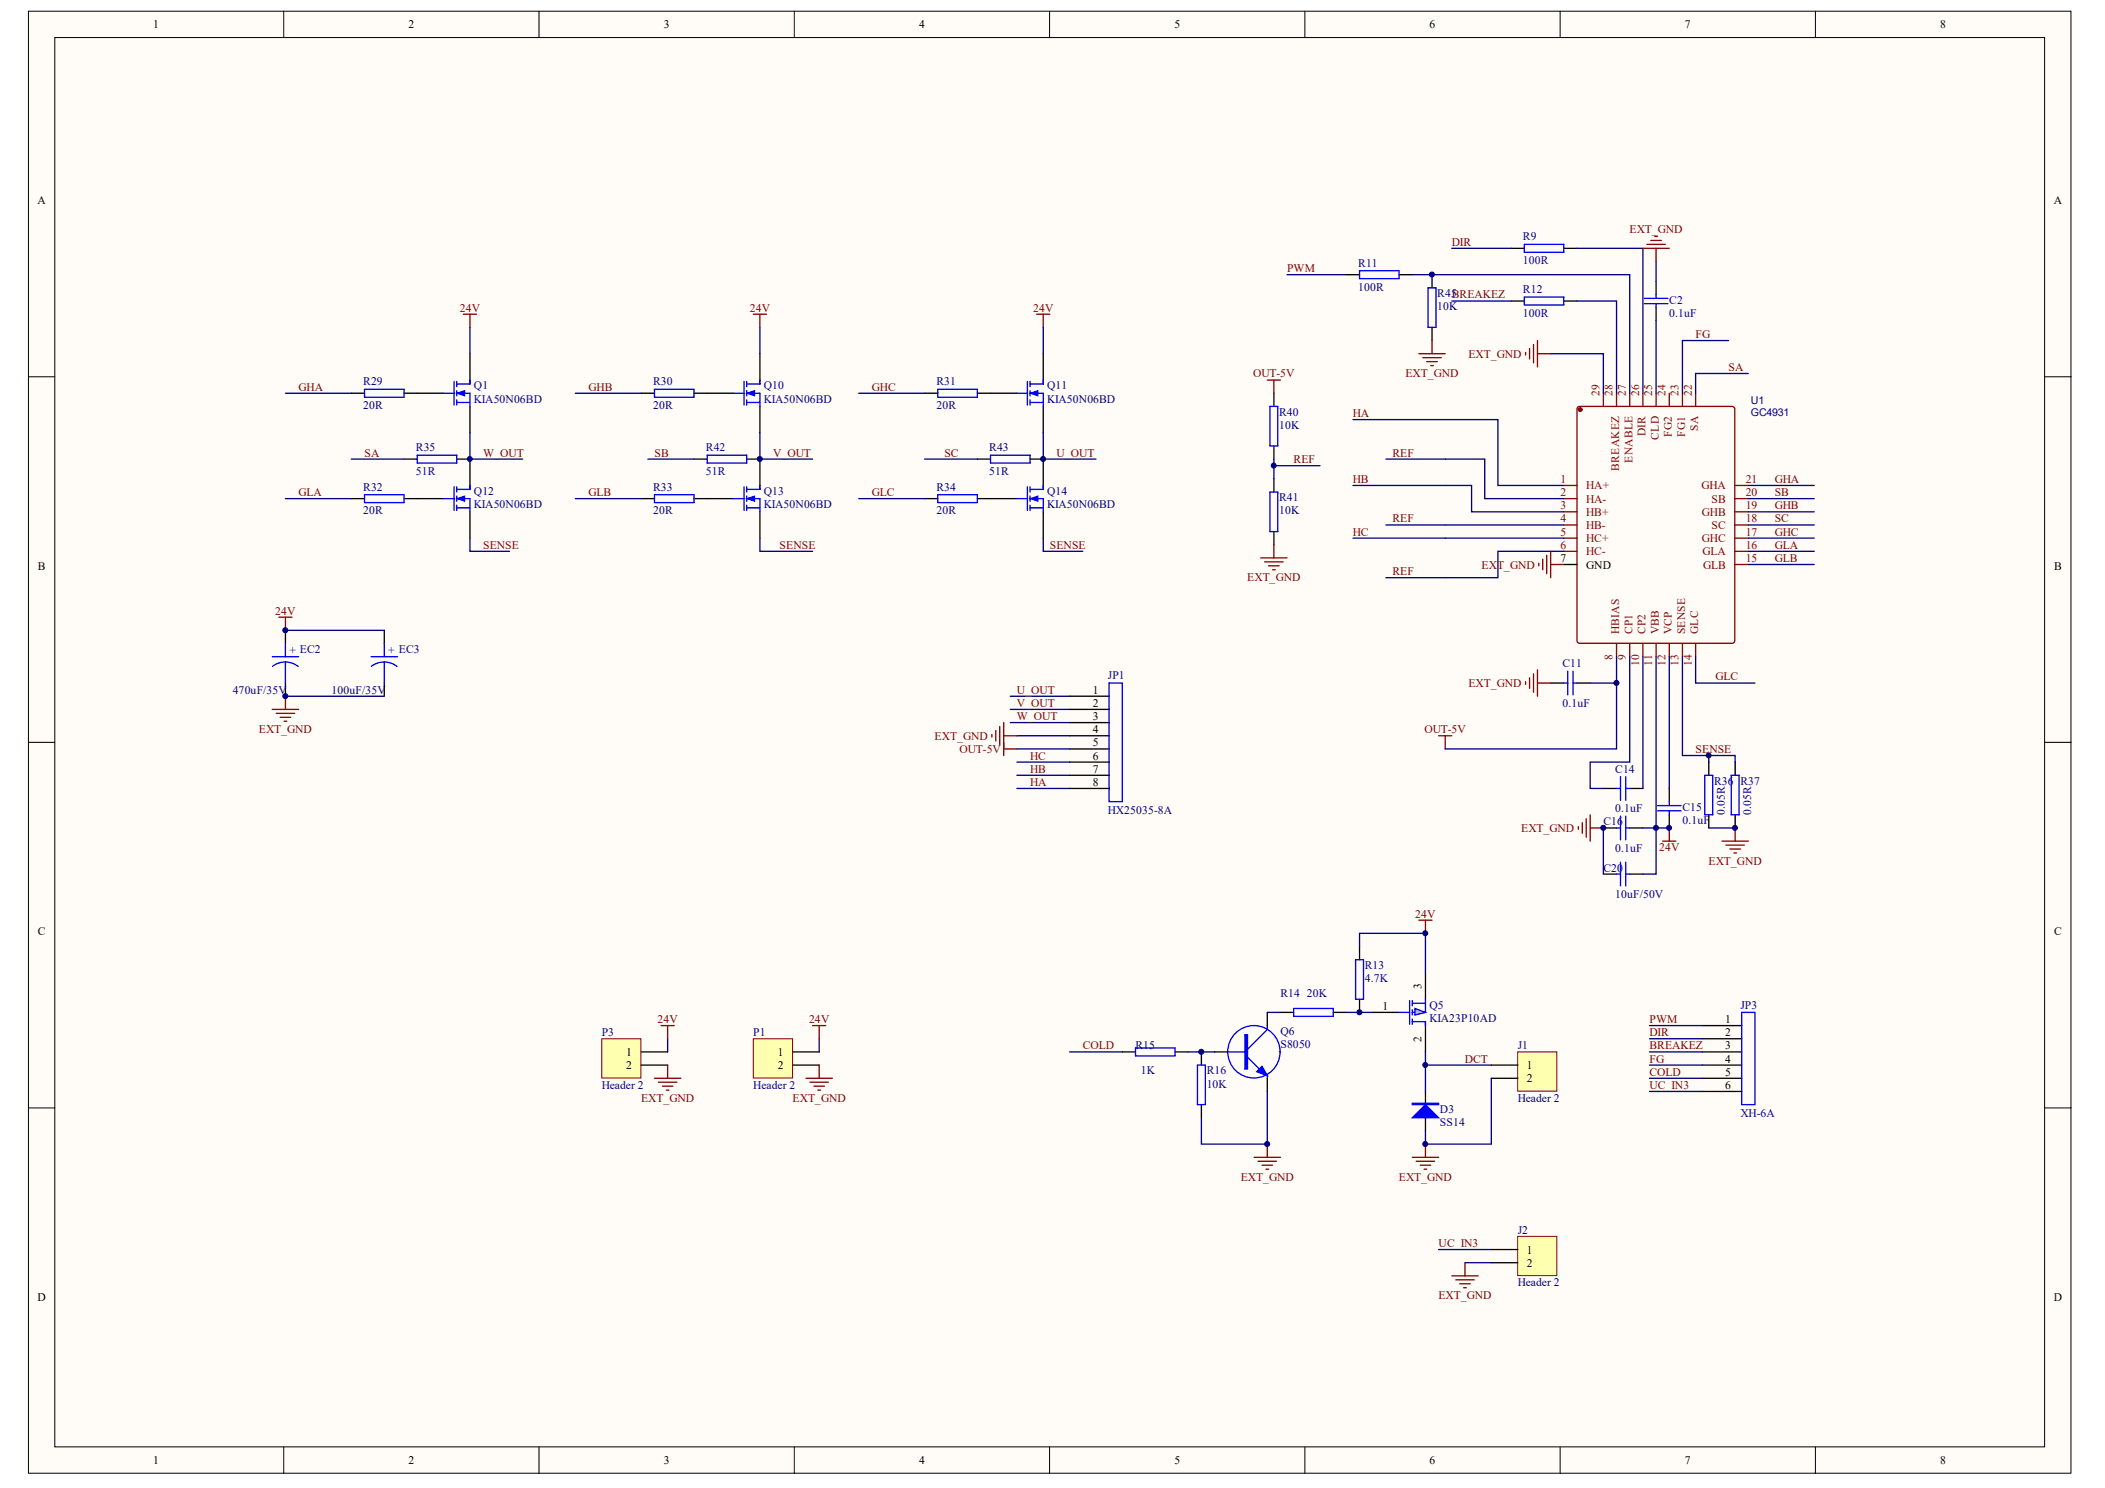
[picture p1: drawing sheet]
<svg xmlns="http://www.w3.org/2000/svg" width="297mm" height="210mm" viewBox="0 0 297 210" stroke-linecap="round" stroke-linejoin="round" font-family="sans-serif">
<defs><g id="words">
<g font-size="1.6">
<text x="21.6" y="4">1</text>
<text x="57.6" y="4">2</text>
<text x="93.7" y="4">3</text>
<text x="129.7" y="4">4</text>
<text x="165.7" y="4">5</text>
<text x="201.7" y="4">6</text>
<text x="237.8" y="4">7</text>
<text x="273.8" y="4">8</text>
<text x="5.3" y="28.8">A</text>
<text x="289.8" y="28.8">A</text>
<text x="5.3" y="80.4">B</text>
<text x="220.2" y="79.3">7</text>
<text x="223.8" y="80.2">GND</text>
<text x="289.9" y="80.4">B</text>
<text x="154.2" y="97.8">1</text>
<text x="154.2" y="99.7">2</text>
<text x="154.2" y="101.6">3</text>
<text x="154.2" y="103.4">4</text>
<text x="154.2" y="105.3">5</text>
<text x="154.2" y="107.1">6</text>
<text x="154.2" y="109">7</text>
<text x="154.2" y="110.9">8</text>
<text x="5.3" y="132">C</text>
<text x="289.9" y="132">C</text>
<text x="195.1" y="142.4">1</text>
<text x="200.6" y="139.5" transform="rotate(-90 200.6 139.5)">3</text>
<text x="88.4" y="149">1</text>
<text x="109.7" y="149">1</text>
<text x="200.6" y="147" transform="rotate(-90 200.6 147)">2</text>
<text x="243.5" y="144.3">1</text>
<text x="243.5" y="146.2">2</text>
<text x="243.5" y="148">3</text>
<text x="243.5" y="149.9">4</text>
<text x="88.4" y="150.8">2</text>
<text x="109.7" y="150.8">2</text>
<text x="215.5" y="150.8">1</text>
<text x="215.5" y="152.7">2</text>
<text x="243.5" y="151.7">5</text>
<text x="243.5" y="153.6">6</text>
<text x="215.5" y="176.8">1</text>
<text x="215.5" y="178.7">2</text>
<text x="5.3" y="183.5">D</text>
<text x="289.8" y="183.5">D</text>
<text x="21.6" y="206.5">1</text>
<text x="57.6" y="206.5">2</text>
<text x="93.7" y="206.5">3</text>
<text x="129.7" y="206.5">4</text>
<text x="165.7" y="206.5">5</text>
<text x="201.7" y="206.5">6</text>
<text x="237.8" y="206.5">7</text>
<text x="273.8" y="206.5">8</text>
</g>
<g font-size="1.6" fill="#800000">
<text x="204.9" y="34.7">DIR</text>
<text x="229.9" y="32.8">EXT_GND</text>
<text x="181.6" y="38.4">PWM</text>
<text x="64.9" y="44">24V</text>
<text x="105.8" y="44">24V</text>
<text x="145.8" y="44">24V</text>
<text x="239.3" y="47.7">FG</text>
<text x="176.8" y="53.3">OUT-5V</text>
<text x="198.3" y="53.2">EXT_GND</text>
<text x="207.2" y="50.5">EXT_GND</text>
<text x="243.9" y="52.3">SA</text>
<text x="42.1" y="55.1">GHA</text>
<text x="83.1" y="55.1">GHB</text>
<text x="123" y="55.1">GHC</text>
<text x="190.9" y="58.8">HA</text>
<text x="51.4" y="64.4">SA</text>
<text x="68.2" y="64.4">W_OUT</text>
<text x="92.4" y="64.4">SB</text>
<text x="109.1" y="64.4">V_OUT</text>
<text x="133.3" y="64.4">SC</text>
<text x="149.1" y="64.4">U_OUT</text>
<text x="182.5" y="65.3">REF</text>
<text x="196.5" y="64.4">REF</text>
<text x="42.1" y="70">GLA</text>
<text x="83.1" y="70">GLB</text>
<text x="123" y="70">GLC</text>
<text x="190.9" y="68.1">HB</text>
<text x="250.4" y="68.1">GHA</text>
<text x="250.4" y="71.8">GHB</text>
<text x="250.4" y="70">SB</text>
<text x="68.2" y="77.4">SENSE</text>
<text x="110" y="77.4">SENSE</text>
<text x="148.1" y="77.4">SENSE</text>
<text x="190.9" y="75.5">HC</text>
<text x="196.5" y="73.7">REF</text>
<text x="250.4" y="77.4">GLA</text>
<text x="250.4" y="75.5">GHC</text>
<text x="250.4" y="73.7">SC</text>
<text x="176" y="82">EXT_GND</text>
<text x="196.5" y="81.1">REF</text>
<text x="209.1" y="80.2">EXT_GND</text>
<text x="250.4" y="79.3">GLB</text>
<text x="38.8" y="86.7">24V</text>
<text x="242.1" y="96">GLC</text>
<text x="143.5" y="97.8">U_OUT</text>
<text x="143.5" y="99.7">V_OUT</text>
<text x="143.5" y="101.6">W_OUT</text>
<text x="207.2" y="96.9">EXT_GND</text>
<text x="36.5" y="103.4">EXT_GND</text>
<text x="131.9" y="104.4">EXT_GND</text>
<text x="135.4" y="106.2">OUT-5V</text>
<text x="145.4" y="107.1">HC</text>
<text x="201" y="103.4">OUT-5V</text>
<text x="239.3" y="106.2">SENSE</text>
<text x="145.4" y="109">HB</text>
<text x="145.4" y="110.9">HA</text>
<text x="214.6" y="117.4">EXT_GND</text>
<text x="234.1" y="120.1">24V</text>
<text x="241.1" y="122">EXT_GND</text>
<text x="199.7" y="129.4">24V</text>
<text x="92.8" y="144.3">24V</text>
<text x="114.2" y="144.3">24V</text>
<text x="152.8" y="148">COLD</text>
<text x="206.7" y="149.9">DCT</text>
<text x="232.8" y="144.3">PWM</text>
<text x="232.8" y="146.2">DIR</text>
<text x="232.8" y="149.9">FG</text>
<text x="232.8" y="148">BREAKEZ</text>
<text x="90.5" y="155.4">EXT_GND</text>
<text x="111.8" y="155.4">EXT_GND</text>
<text x="232.8" y="151.7">COLD</text>
<text x="232.8" y="153.6">UC_IN3</text>
<text x="175.1" y="166.6">EXT_GND</text>
<text x="197.4" y="166.6">EXT_GND</text>
<text x="203" y="175.9">UC_IN3</text>
<text x="203" y="183.3">EXT_GND</text>
</g>
<g font-size="1.6" fill="#000080">
<text x="214.9" y="33.9">R9</text>
<text x="191.7" y="37.6">R11</text>
<text x="191.7" y="41">100R</text>
<text x="202.8" y="41.9">R45BREAKEZ</text>
<text x="214.9" y="41.4">R12</text>
<text x="214.9" y="37.3">100R</text>
<text x="202.8" y="43.8">10K</text>
<text x="214.9" y="44.7">100R</text>
<text x="235.6" y="42.8">C2</text>
<text x="235.6" y="44.7">0.1uF</text>
<text x="51.3" y="54.4">R29</text>
<text x="51.3" y="57.7">20R</text>
<text x="66.9" y="54.9">Q1</text>
<text x="66.9" y="56.8">KIA50N06BD</text>
<text x="92.2" y="54.4">R30</text>
<text x="92.2" y="57.7">20R</text>
<text x="107.8" y="54.9">Q10</text>
<text x="107.8" y="56.8">KIA50N06BD</text>
<text x="132.1" y="54.4">R31</text>
<text x="132.1" y="57.7">20R</text>
<text x="147.8" y="54.9">Q11</text>
<text x="147.8" y="56.8">KIA50N06BD</text>
<text x="180.5" y="58.6">R40</text>
<text x="58.7" y="63.7">R35</text>
<text x="99.6" y="63.7">R42</text>
<text x="139.6" y="63.7">R43</text>
<text x="180.5" y="60.5">10K</text>
<text x="51.3" y="69.2">R32</text>
<text x="58.7" y="67">51R</text>
<text x="66.9" y="69.8">Q12</text>
<text x="66.9" y="71.6">KIA50N06BD</text>
<text x="92.2" y="69.2">R33</text>
<text x="99.6" y="67">51R</text>
<text x="107.8" y="69.8">Q13</text>
<text x="107.8" y="71.6">KIA50N06BD</text>
<text x="132.1" y="69.2">R34</text>
<text x="139.6" y="67">51R</text>
<text x="147.8" y="69.8">Q14</text>
<text x="147.8" y="71.6">KIA50N06BD</text>
<text x="180.5" y="70.7">R41</text>
<text x="51.3" y="72.6">20R</text>
<text x="92.2" y="72.6">20R</text>
<text x="132.1" y="72.6">20R</text>
<text x="180.5" y="72.6">10K</text>
<text x="40.8" y="92.3">+ EC2</text>
<text x="54.8" y="92.3">+ EC3</text>
<text x="156.3" y="95.8">JP1</text>
<text x="220.5" y="94.1">C11</text>
<text x="32.8" y="97.8">470uF/35V</text>
<text x="46.8" y="97.8">100uF/35V</text>
<text x="220.5" y="99.7">0.1uF</text>
<text x="227.9" y="109">C14</text>
<text x="241.9" y="110.7">R36</text>
<text x="245.6" y="110.7">R37</text>
<text x="156.3" y="114.8">HX25035-8A</text>
<text x="226.3" y="116.4">C16</text>
<text x="227.9" y="114.6">0.1uF</text>
<text x="237.4" y="114.4">C15</text>
<text x="237.4" y="116.2">0.1uF</text>
<text x="243.4" y="114.9" transform="rotate(-90 243.4 114.9)">0.05R</text>
<text x="247.1" y="114.9" transform="rotate(-90 247.1 114.9)">0.05R</text>
<text x="226.3" y="122.9">C20</text>
<text x="227.9" y="120.1">0.1uF</text>
<text x="227.9" y="126.7">10uF/50V</text>
<text x="192.6" y="136.7">R13</text>
<text x="180.7" y="140.6">R14</text>
<text x="184.4" y="140.6">20K</text>
<text x="192.6" y="138.5">4.7K</text>
<text x="201.7" y="142.3">Q5</text>
<text x="245.6" y="142.3">JP3</text>
<text x="84.9" y="146.2">P3</text>
<text x="106.3" y="146.2">P1</text>
<text x="160.2" y="148">R15</text>
<text x="180.7" y="146">Q6</text>
<text x="180.7" y="147.8">S8050</text>
<text x="201.7" y="144.1">KIA23P10AD</text>
<text x="214.2" y="148">J1</text>
<text x="84.9" y="153.6">Header 2</text>
<text x="106.3" y="153.6">Header 2</text>
<text x="161" y="151.6">1K</text>
<text x="170.3" y="151.6">R16</text>
<text x="170.3" y="153.4">10K</text>
<text x="214.2" y="155.5">Header 2</text>
<text x="203.2" y="156.9">D3</text>
<text x="203.2" y="158.8">SS14</text>
<text x="245.6" y="157.5">XH-6A</text>
<text x="214.2" y="174">J2</text>
<text x="214.2" y="181.5">Header 2</text>
</g>
<g font-size="1.6" fill="#800">
<text x="225.7" y="55.8" transform="rotate(-90 225.7 55.8)">29</text>
<text x="227.6" y="55.8" transform="rotate(-90 227.6 55.8)">28</text>
<text x="229.4" y="55.8" transform="rotate(-90 229.4 55.8)">27</text>
<text x="231.3" y="55.8" transform="rotate(-90 231.3 55.8)">26</text>
<text x="233.1" y="55.8" transform="rotate(-90 233.1 55.8)">25</text>
<text x="235" y="55.8" transform="rotate(-90 235 55.8)">24</text>
<text x="236.9" y="55.8" transform="rotate(-90 236.9 55.8)">23</text>
<text x="238.7" y="55.8" transform="rotate(-90 238.7 55.8)">22</text>
<text x="230.4" y="65.3" transform="rotate(-90 230.4 65.3)">ENABLE</text>
<text x="232.2" y="61.5" transform="rotate(-90 232.2 61.5)">DIR</text>
<text x="234.1" y="62" transform="rotate(-90 234.1 62)">CLD</text>
<text x="235.9" y="61.6" transform="rotate(-90 235.9 61.6)">FG2</text>
<text x="237.8" y="61.6" transform="rotate(-90 237.8 61.6)">FG1</text>
<text x="239.7" y="60.8" transform="rotate(-90 239.7 60.8)">SA</text>
<text x="220.2" y="68.1">1</text>
<text x="220.2" y="70">2</text>
<text x="220.2" y="71.8">3</text>
<text x="223.8" y="69">HA+</text>
<text x="223.8" y="70.9">HA-</text>
<text x="228.5" y="66.4" transform="rotate(-90 228.5 66.4)">BREAKEZ</text>
<text x="240.1" y="69">GHA</text>
<text x="241.5" y="70.9">SB</text>
<text x="246.3" y="71.8">19</text>
<text x="246.3" y="70">20</text>
<text x="246.3" y="68.1">21</text>
<text x="220.2" y="73.7">4</text>
<text x="220.2" y="75.5">5</text>
<text x="220.2" y="77.4">6</text>
<text x="223.8" y="72.8">HB+</text>
<text x="223.8" y="74.6">HB-</text>
<text x="223.8" y="76.5">HC+</text>
<text x="240.2" y="76.5">GHC</text>
<text x="240.2" y="72.8">GHB</text>
<text x="241.5" y="74.6">SC</text>
<text x="246.3" y="77.4">16</text>
<text x="246.3" y="75.5">17</text>
<text x="246.3" y="73.7">18</text>
<text x="223.8" y="78.3">HC-</text>
<text x="240.3" y="78.3">GLA</text>
<text x="240.3" y="80.2">GLB</text>
<text x="246.3" y="79.3">15</text>
<text x="228.5" y="89.5" transform="rotate(-90 228.5 89.5)">HBIAS</text>
<text x="230.4" y="89.5" transform="rotate(-90 230.4 89.5)">CP1</text>
<text x="232.2" y="89.5" transform="rotate(-90 232.2 89.5)">CP2</text>
<text x="234.1" y="89.5" transform="rotate(-90 234.1 89.5)">VBB</text>
<text x="235.9" y="89.5" transform="rotate(-90 235.9 89.5)">VCP</text>
<text x="237.8" y="89.5" transform="rotate(-90 237.8 89.5)">SENSE</text>
<text x="239.7" y="89.5" transform="rotate(-90 239.7 89.5)">GLC</text>
<text x="227.6" y="93.1" transform="rotate(-90 227.6 93.1)">8</text>
<text x="229.4" y="93.1" transform="rotate(-90 229.4 93.1)">9</text>
<text x="231.3" y="94" transform="rotate(-90 231.3 94)">10</text>
<text x="233.1" y="94" transform="rotate(-90 233.1 94)">11</text>
<text x="235" y="94" transform="rotate(-90 235 94)">12</text>
<text x="236.9" y="94" transform="rotate(-90 236.9 94)">13</text>
<text x="238.7" y="94" transform="rotate(-90 238.7 94)">14</text>
</g>
<g font-size="1.5" fill="#000080">
<text x="247.1" y="57">U1</text>
<text x="247.1" y="58.7">GC4931</text>
</g>
</g></defs>
<g fill="#fffcf8" stroke="#000" stroke-width=".14">
<path d="M4 1.6h288.2v206.2h-288.2z"/>
<path d="M7.7 5.3h280.8v198.8h-280.8z"/>
</g>
<g fill="none" stroke="#000" stroke-width=".14">
<path d="M40 1.6v3.7M76.1 1.6v3.7M112.1 1.6v3.7M148.1 1.6v3.7M184.1 1.6v3.7M220.2 1.6v3.7M256.2 1.6v3.7M4 53.1h3.7M288.6 53.1h3.7M4 104.7h3.7M288.6 104.7h3.7M4 156.3h3.7"/>
<path d="M288.6 156.3h3.7M40 204.1v3.8M76.1 204.1v3.8M112.1 204.1v3.8M148.1 204.1v3.8M184.1 204.1v3.8M220.2 204.1v3.8M256.2 204.1v3.8"/>
</g>
<g fill="none" stroke="#800" stroke-width=".19">
<path d="M222.6 57.5l.3-.2h21.5l.3 .2 .1 32.9-.2 .3h-21.7l-.3-.1zM226.3 55.5v1.8M228.1 55.5v1.8M230 55.5v1.8M231.8 55.5v1.8M233.7 55.5v1.8M235.6 55.5v1.8M237.4 55.5v1.8M239.3 55.5v1.8M220.7 68.5h1.8M220.7 70.3h1.8M220.7 72.2h1.8"/>
<path d="M220.7 74.1h1.8M220.7 75.9h1.8M220.7 77.8h1.8M244.8 68.5h1.9M244.8 70.3h1.9M244.8 72.2h1.9M244.8 74.1h1.9M244.8 75.9h1.9M244.8 77.8h1.9M244.8 79.6h1.9M228.1 90.8v1.8M230 90.8v1.8"/>
<path d="M231.8 90.8v1.8M233.7 90.8v1.8M235.6 90.8v1.8M237.4 90.8v1.8M239.3 90.8v1.8"/>
</g>
<circle cx="223" cy="57.8" r=".26" fill="#800" stroke="#800" stroke-width=".19"/>
<g fill="none" stroke="#000" stroke-width=".19">
<path d="M190 38.7h1.8M197.4 38.7h1.9M202.1 38.7v1.9M213.2 35h1.9M220.7 35h1.8M233.7 39.7v1.8M49.6 55.5h1.8M57 55.5h5.6M66.3 49.9v3.7M66.3 57.3v3.7M90.5 55.5h1.9M97.9 55.5h5.6"/>
<path d="M107.2 49.9v3.7M107.2 57.3v3.7M130.5 55.5h1.8M137.9 55.5h5.6M147.2 49.9v3.7M147.2 57.3v3.7M179.8 55.5v1.8M202.1 46.2v1.8M213.2 42.5h1.9M220.7 42.5h1.8M233.7 43.4v1.9M49.6 70.3h1.8"/>
<path d="M57 70.3h5.6M57 64.8h1.9M64.5 64.8h1.8v3.7M66.3 72.2v3.7M90.5 70.3h1.9M97.9 70.3h5.6M97.9 64.8h1.9M105.4 64.8h1.8v3.7M107.2 72.2v3.7M130.5 70.3h1.8M137.9 70.3h5.6M137.9 64.8h1.9"/>
<path d="M145.4 64.8h1.8v3.7M147.2 72.2v3.7M179.8 62.9v1.9M179.8 67.6v1.8M179.8 75v1.8M220.7 79.6h1.8M40.3 88.9v1.9M40.3 96.4v1.8M218.8 96.4h1.9M222.5 96.4h1.9M226.3 111.2h1.8M226.3 116.8h1.8"/>
<path d="M230 111.2h1.8M230 116.8h1.8M235.6 111.2v1.9M235.6 114.9v1.9M241.1 107.5v1.9M241.1 114.9v1.9M244.8 107.5v1.9M244.8 114.9v1.9M226.3 123.3h1.8M230 123.3h1.8"/>
</g>
<g fill="none" stroke="#000080" stroke-width=".19">
<path d="M181.6 38.7h8.4M199.3 38.7h30.7v16.8M204.9 35h8.3M222.5 35h9.3v20.5M233.7 36.9v2.8M40.3 55.5h9.3M66.3 46.2v3.7M81.2 55.5h9.3M107.2 46.2v3.7M121.2 55.5h9.3M147.2 46.2v3.7M190.9 59.2h20.5v9.3h9.3"/>
<path d="M204.9 42.5h8.3M218.8 49.9h7.5v5.6M222.5 42.5h5.6v13M233.7 45.3v10.2M243.9 48h-6.5v7.5M246.7 52.7h-7.4v2.8M40.3 70.3h9.3M49.6 64.8h7.4M66.3 75.9v1.9h5.6M66.3 61v3.8h7.5M81.2 70.3h9.3M91.4 64.8h6.5"/>
<path d="M107.2 75.9v1.9h7.5M107.2 61v3.8h7.5M121.2 70.3h9.3M130.5 64.8h7.4M147.2 75.9v1.9h5.6M147.2 61v3.8h7.5M179.8 64.8v2.8M179.8 65.7h6.5M190.9 68.5h16.8v3.7h13M190.9 75.9h29.8M195.6 64.8h13.9v5.5h11.2M195.6 74.1h25.1"/>
<path d="M220.7 77.8h-9.3v3.7h-15.8M246.7 75.9h9.3M246.7 74.1h9.3M246.7 68.5h9.3M246.7 70.3h9.3M246.7 72.2h9.3M246.7 77.8h9.3M246.7 79.6h9.3M142.6 98.2h8.3M224.4 96.4h3.7M228.1 96.4v9.2h-24.2M228.1 92.6v3.8"/>
<path d="M230 92.6v14.9h-5.6v3.7h1.9M231.8 92.6v18.6M233.7 92.6v30.7h-1.9M235.6 92.6v18.6M237.4 92.6v14h7.4v.9M239.3 92.6v3.8h8.3M142.6 100.1h8.3M142.6 101.9h8.3M143.5 111.2h7.4M143.5 109.4h7.4M143.5 107.5h7.4M226.3 116.8v6.5"/>
<path d="M231.8 116.8h3.8M241.1 116.8h3.7M241.1 106.6v.9"/>
</g>
<g fill="none" stroke="#00f" stroke-width=".19">
<path d="M191.8 38.2h5.6v1.1h-5.6zM215.1 34.5h5.6v1.1h-5.6zM51.4 54.9h5.6v1.1h-5.6zM62.6 55.5h1.5M64.1 53.8v3.3M64.5 55.5h1.8v1.8M64.5 56.8h1.8M64.5 53.8v.7M64.5 55.1v.7M64.5 56.4v.7M66.3 53.6v.6h-1.8M92.4 54.9h5.5v1.1h-5.5z"/>
<path d="M103.5 55.5h1.5M105 53.8v3.3M105.4 55.5h1.8v1.8M105.4 56.8h1.8M105.4 53.8v.7M105.4 55.1v.7M105.4 56.4v.7M107.2 53.6v.6h-1.8M132.3 54.9h5.6v1.1h-5.6zM143.5 55.5h1.5M145 53.8v3.3M145.4 55.5h1.8v1.8"/>
<path d="M145.4 56.8h1.8M145.4 53.8v.7M145.4 55.1v.7M145.4 56.4v.7M147.2 53.6v.6h-1.8M179.2 57.3h1.1v5.6h-1.1zM201.5 40.6h1.1v5.6h-1.1zM215.1 41.9h5.6v1.1h-5.6zM232 42.1h3.4M232 42.8h3.4M233.7 41.5v.6M233.7 42.8v.6"/>
<path d="M51.4 69.8h5.6v1.1h-5.6zM58.9 64.2h5.6v1.1h-5.6zM62.6 70.3h1.5M64.1 68.7v3.3M64.5 70.3h1.8v1.9M64.5 68.7v.7M64.5 70v.7M64.5 71.3v.7M64.5 71.6h1.8M66.3 68.5v.5h-1.8M92.4 69.8h5.5v1.1h-5.5zM99.8 64.2h5.6v1.1h-5.6z"/>
<path d="M103.5 70.3h1.5M105 68.7v3.3M105.4 70.3h1.8v1.9M105.4 71.6h1.8M105.4 68.7v.7M105.4 70v.7M105.4 71.3v.7M107.2 68.5v.5h-1.8M132.3 69.8h5.6v1.1h-5.6zM139.8 64.2h5.6v1.1h-5.6zM143.5 70.3h1.5M145 68.7v3.3"/>
<path d="M145.4 70.3h1.8v1.9M145.4 71.6h1.8M145.4 68.7v.7M145.4 70v.7M145.4 71.3v.7M147.2 68.5v.5h-1.8M179.2 69.4h1.1v5.6h-1.1zM38.4 92.6h3.7M40.3 93.4l1.1 .2 .7 .4M40.3 93.4l-.8 .1-1 .5M40.3 90.8v1.8M40.3 93.4v3"/>
<path d="M220.7 96.4h.5M221.2 94.7v3.3M222 96.4h.5M222 94.7v3.3M228.1 111.2h.6M228.1 116.8h.6M228.7 109.5v3.4M228.7 115.1v3.4M229.4 111.2h.6M229.4 109.5v3.4M229.4 115.1v3.4M229.4 116.8h.6"/>
<path d="M233.9 113.6h3.3M233.9 114.4h3.3M235.6 113.1v.5M235.6 114.4v.5M240.6 109.4h1.1v5.5h-1.1zM244.3 109.4h1.1v5.5h-1.1zM228.1 123.3h.6M228.7 121.6v3.4M229.4 121.6v3.4M229.4 123.3h.6"/>
</g>
<g fill="none" stroke="#800000" stroke-width=".19">
<path d="M231.8 35h3.8M232.4 34.5h2.6M232.9 33.9h1.5M233.5 33.4h.4M233.7 35v1.9M65.4 44.3h1.8M66.3 44.3v1.9M106.3 44.3h1.9M107.2 44.3v1.9M146.3 44.3h1.8M147.2 44.3v1.9M178.8 53.6h1.9"/>
<path d="M179.8 53.6v1.9M200.2 49.9h3.7M200.8 50.5h2.6M201.3 51h1.5M201.9 51.6h.4M202.1 48v1.9M215.3 49.7v.4M215.8 49.2v1.4M216.4 48.6v2.6M217 48v3.8M217 49.9h1.8M177.9 78.7h3.7"/>
<path d="M178.5 79.3h2.6M179 79.8h1.5M179.8 76.8v1.9M217.1 79.4v.4M217.7 78.9v1.5M218.3 78.3v2.6M218.8 77.8v3.7M218.8 79.6h1.9M39.3 87.1h1.9M40.3 87.1v1.8M40.3 98.2v1.9M179.6 80.4h.3"/>
<path d="M215.3 96.2v.3M215.8 95.6v1.5M216.4 95.1v2.6M217 94.5v3.7M217 96.4h1.8M38.4 100.1h3.7M39 100.6h2.6M39.5 101.2h1.5M40.1 101.7h.4M141.6 104.7v1.9M141.6 105.6h1.9M203 103.8h1.9"/>
<path d="M203.9 103.8v1.8M222.7 116.6v.4M223.3 116.1v1.4M223.8 115.5v2.6M224.4 114.9v3.8M224.4 116.8h1.9M234.6 118.7h1.9M235.6 116.8v1.9M243 118.7h3.7M243.5 119.2h2.7M244.1 119.8h1.5M244.8 116.8v1.9"/>
<path d="M244.7 120.3h.3"/>
</g>
<g fill="#00f" stroke="#00f" stroke-width=".14">
<path d="M64.5 55.5l1.1-.4v.7z"/>
<path d="M64.5 70.3l1.1-.3v.7z"/>
<path d="M105.4 55.5l1.1-.4v.7z"/>
<path d="M105.4 70.3l1.1-.3v.7z"/>
<path d="M145.4 55.5l1.1-.4v.7z"/>
<path d="M145.4 70.3l1.1-.3v.7z"/>
</g>
<path d="M84.9 146.5h5.5v5.6h-5.5z" fill="#ffffb0" stroke="#800000" stroke-width=".14"/>
<path d="M90.5 148.4h3.7M90.5 150.2h3.7" fill="none" stroke="#000" stroke-width=".19"/>
<path d="M92.4 152.1h3.7M92.9 152.7h2.6M93.5 153.2h1.5M94 153.8h.4M94.2 150.2v1.9" fill="none" stroke="#800000" stroke-width=".19"/>
<path d="M94.2 146.5v1.9" fill="none" stroke="#000080" stroke-width=".19"/>
<path d="M106.3 146.5h5.5v5.6h-5.5z" fill="#ffffb0" stroke="#800000" stroke-width=".14"/>
<g fill="none" stroke="#000" stroke-width=".19">
<path d="M191.8 133.5v1.9M111.9 148.4h3.7M111.9 150.2h3.7M158.4 148.4h1.8M165.8 148.4h1.9M169.5 148.4v1.8M169.5 155.8v1.9M171.4 148.4h1.8M178.8 142.8v1.9M178.8 152.1v1.9M180.7 142.8h1.8M188.1 142.8h1.9"/>
<path d="M191.8 141v1.8M201.1 154v1.8M201.1 157.7v1.8M240.2 148.4h5.6M240.2 150.2h5.6M240.2 144.7h5.6M240.2 146.5h5.6M240.2 152.1h5.6M240.2 154h5.6"/>
</g>
<path d="M200.2 129.8h1.9M201.1 129.8v1.9M113.7 152.1h3.8M114.3 152.7h2.6M114.9 153.2h1.4M115.4 153.8h.4M115.6 150.2v1.9" fill="none" stroke="#800000" stroke-width=".19"/>
<g fill="none" stroke="#000080" stroke-width=".19">
<path d="M115.6 146.5v1.9M150.9 148.4h7.5M167.7 148.4h3.7M178.8 154v7.4h-9.3v-3.7M178.8 142.8h1.9M190 142.8h3.7M201.1 148.4v5.6M201.1 150.2h9.3M232.8 148.4h7.4M232.8 150.2h7.4M232.8 146.5h7.4M232.8 152.1h7.4"/>
<path d="M232.8 144.7h7.4M232.8 154h7.4"/>
</g>
<g fill="none" stroke="#00f" stroke-width=".19">
<path d="M191.3 135.4h1.1v5.6h-1.1zM160.2 147.8h5.6v1.1h-5.6zM169 150.2h1.1v5.6h-1.1zM173.2 148.4h2.8M176 149.1l1.7 1.7M178.8 144.7v.5l-2.8 2.8M178.8 151.7v.4M182.5 142.3h5.6v1.1h-5.6zM245.8 142.8h1.8v13h-1.8z"/>
<circle cx="176.9" cy="148.4" r="3.7"/>
</g>
<g fill="#00f" stroke="#00f" stroke-width=".19">
<path d="M177.3 151.2l.8-.8 .7 1.3z"/>
<path d="M199.3 157.7l1.8-1.9 1.9 1.9z"/>
<path d="M175.7 146h.3v4.8h-.3z" fill-rule="evenodd"/>
<path d="M199.3 155.6h3.7v.2h-3.7z" fill-rule="evenodd"/>
</g>
<path d="M214.2 148.4h5.5v5.5h-5.5z" fill="#ffffb0" stroke="#800000" stroke-width=".14"/>
<path d="M150.9 98.2h5.6M150.9 100.1h5.6M150.9 101.9h5.6M150.9 103.8h5.6M150.9 105.6h5.6M150.9 107.5h5.6M150.9 109.4h5.6M150.9 111.2h5.6M210.4 150.2h3.8M210.4 152.1h3.8" fill="none" stroke="#000" stroke-width=".19"/>
<path d="M143.5 105.6h7.4M143.5 103.8h7.4M210.4 152.1v9.3h-9.3v-1.9" fill="none" stroke="#000080" stroke-width=".19"/>
<path d="M156.5 96.4h1.9v16.7h-1.9z" fill="none" stroke="#00f" stroke-width=".19"/>
<path d="M140 103.6v.4M140.5 103v1.5M141.1 102.5v2.6M141.6 101.9v3.7M141.6 103.8h1.9" fill="none" stroke="#800000" stroke-width=".19"/>
<path d="M214.2 174.4h5.5v5.5h-5.5z" fill="#ffffb0" stroke="#800000" stroke-width=".14"/>
<path d="M201.1 137.2v3.8M193.7 142.8h3.7M201.1 144.7v3.7M210.4 176.3h3.8M210.4 178.1h3.8" fill="none" stroke="#000" stroke-width=".19"/>
<path d="M203 176.3h7.4M206.7 178.1h3.7" fill="none" stroke="#000080" stroke-width=".19"/>
<path d="M93.3 144.7h1.8M94.2 144.7v1.8M114.7 144.7h1.8M115.6 144.7v1.8" fill="none" stroke="#800000" stroke-width=".19"/>
<path d="M197.4 142.8h1.5M198.9 141.1v3.4M199.3 144.1h1.8v.6M199.3 141.5h1.8M199.3 141.1v.8M199.3 142.4v.8M199.3 143.7v.8M201.1 141v1.8h-1.8" fill="none" stroke="#00f" stroke-width=".19"/>
<path d="M199.7 142.3l1.4 .5-1.4 .4z" fill="#c0c0c0" stroke="#00f" stroke-width=".19"/>
<path d="M40.3 88.9h13.9M40.3 98.2h13.9M191.8 133.5v-1.8h9.3v5.5" fill="none" stroke="#000080" stroke-width=".19"/>
<path d="M54.2 88.9v1.9M54.2 96.4v1.8" fill="none" stroke="#000" stroke-width=".19"/>
<path d="M52.4 92.6h3.7M54.2 93.4l1.2 .2 .6 .4M54.2 93.4l-1.1 .2-.7 .4M54.2 90.8v1.8M54.2 93.4v3" fill="none" stroke="#00f" stroke-width=".19"/>
<g fill="none" stroke="#800000" stroke-width=".19">
<path d="M177 163.3h3.7M177.5 163.8h2.6M178.1 164.4h1.5M178.6 164.9h.4M178.8 161.4v1.9M199.3 163.3h3.7M199.8 163.8h2.6M200.4 164.4h1.5M201 164.9h.3M201.1 161.4v1.9M204.9 180h3.7M206.7 178.1v1.9"/>
<path d="M205.4 180.5h2.6M206 181.1h1.5M206.5 181.7h.4"/>
</g>
<g fill="#000080" stroke="#000080" stroke-width=".14">
<circle cx="40.3" cy="98.2" r=".35"/>
<circle cx="40.3" cy="88.9" r=".35"/>
<circle cx="66.3" cy="64.7" r=".35"/>
<circle cx="107.2" cy="64.7" r=".35"/>
<circle cx="147.2" cy="64.7" r=".35"/>
<circle cx="169.5" cy="148.4" r=".35"/>
<circle cx="178.8" cy="161.4" r=".35"/>
<circle cx="179.7" cy="65.7" r=".35"/>
<circle cx="191.8" cy="142.8" r=".35"/>
<circle cx="201.1" cy="161.4" r=".35"/>
<circle cx="201.1" cy="150.2" r=".35"/>
<circle cx="201.1" cy="131.6" r=".35"/>
<circle cx="202.1" cy="38.7" r=".35"/>
<circle cx="226.2" cy="116.8" r=".35"/>
<circle cx="228.1" cy="96.3" r=".35"/>
<circle cx="233.7" cy="116.8" r=".35"/>
<circle cx="235.5" cy="116.8" r=".35"/>
<circle cx="241.1" cy="106.6" r=".35"/>
<circle cx="244.8" cy="116.8" r=".35"/>
</g>
<use href="#words"/>
</svg>
